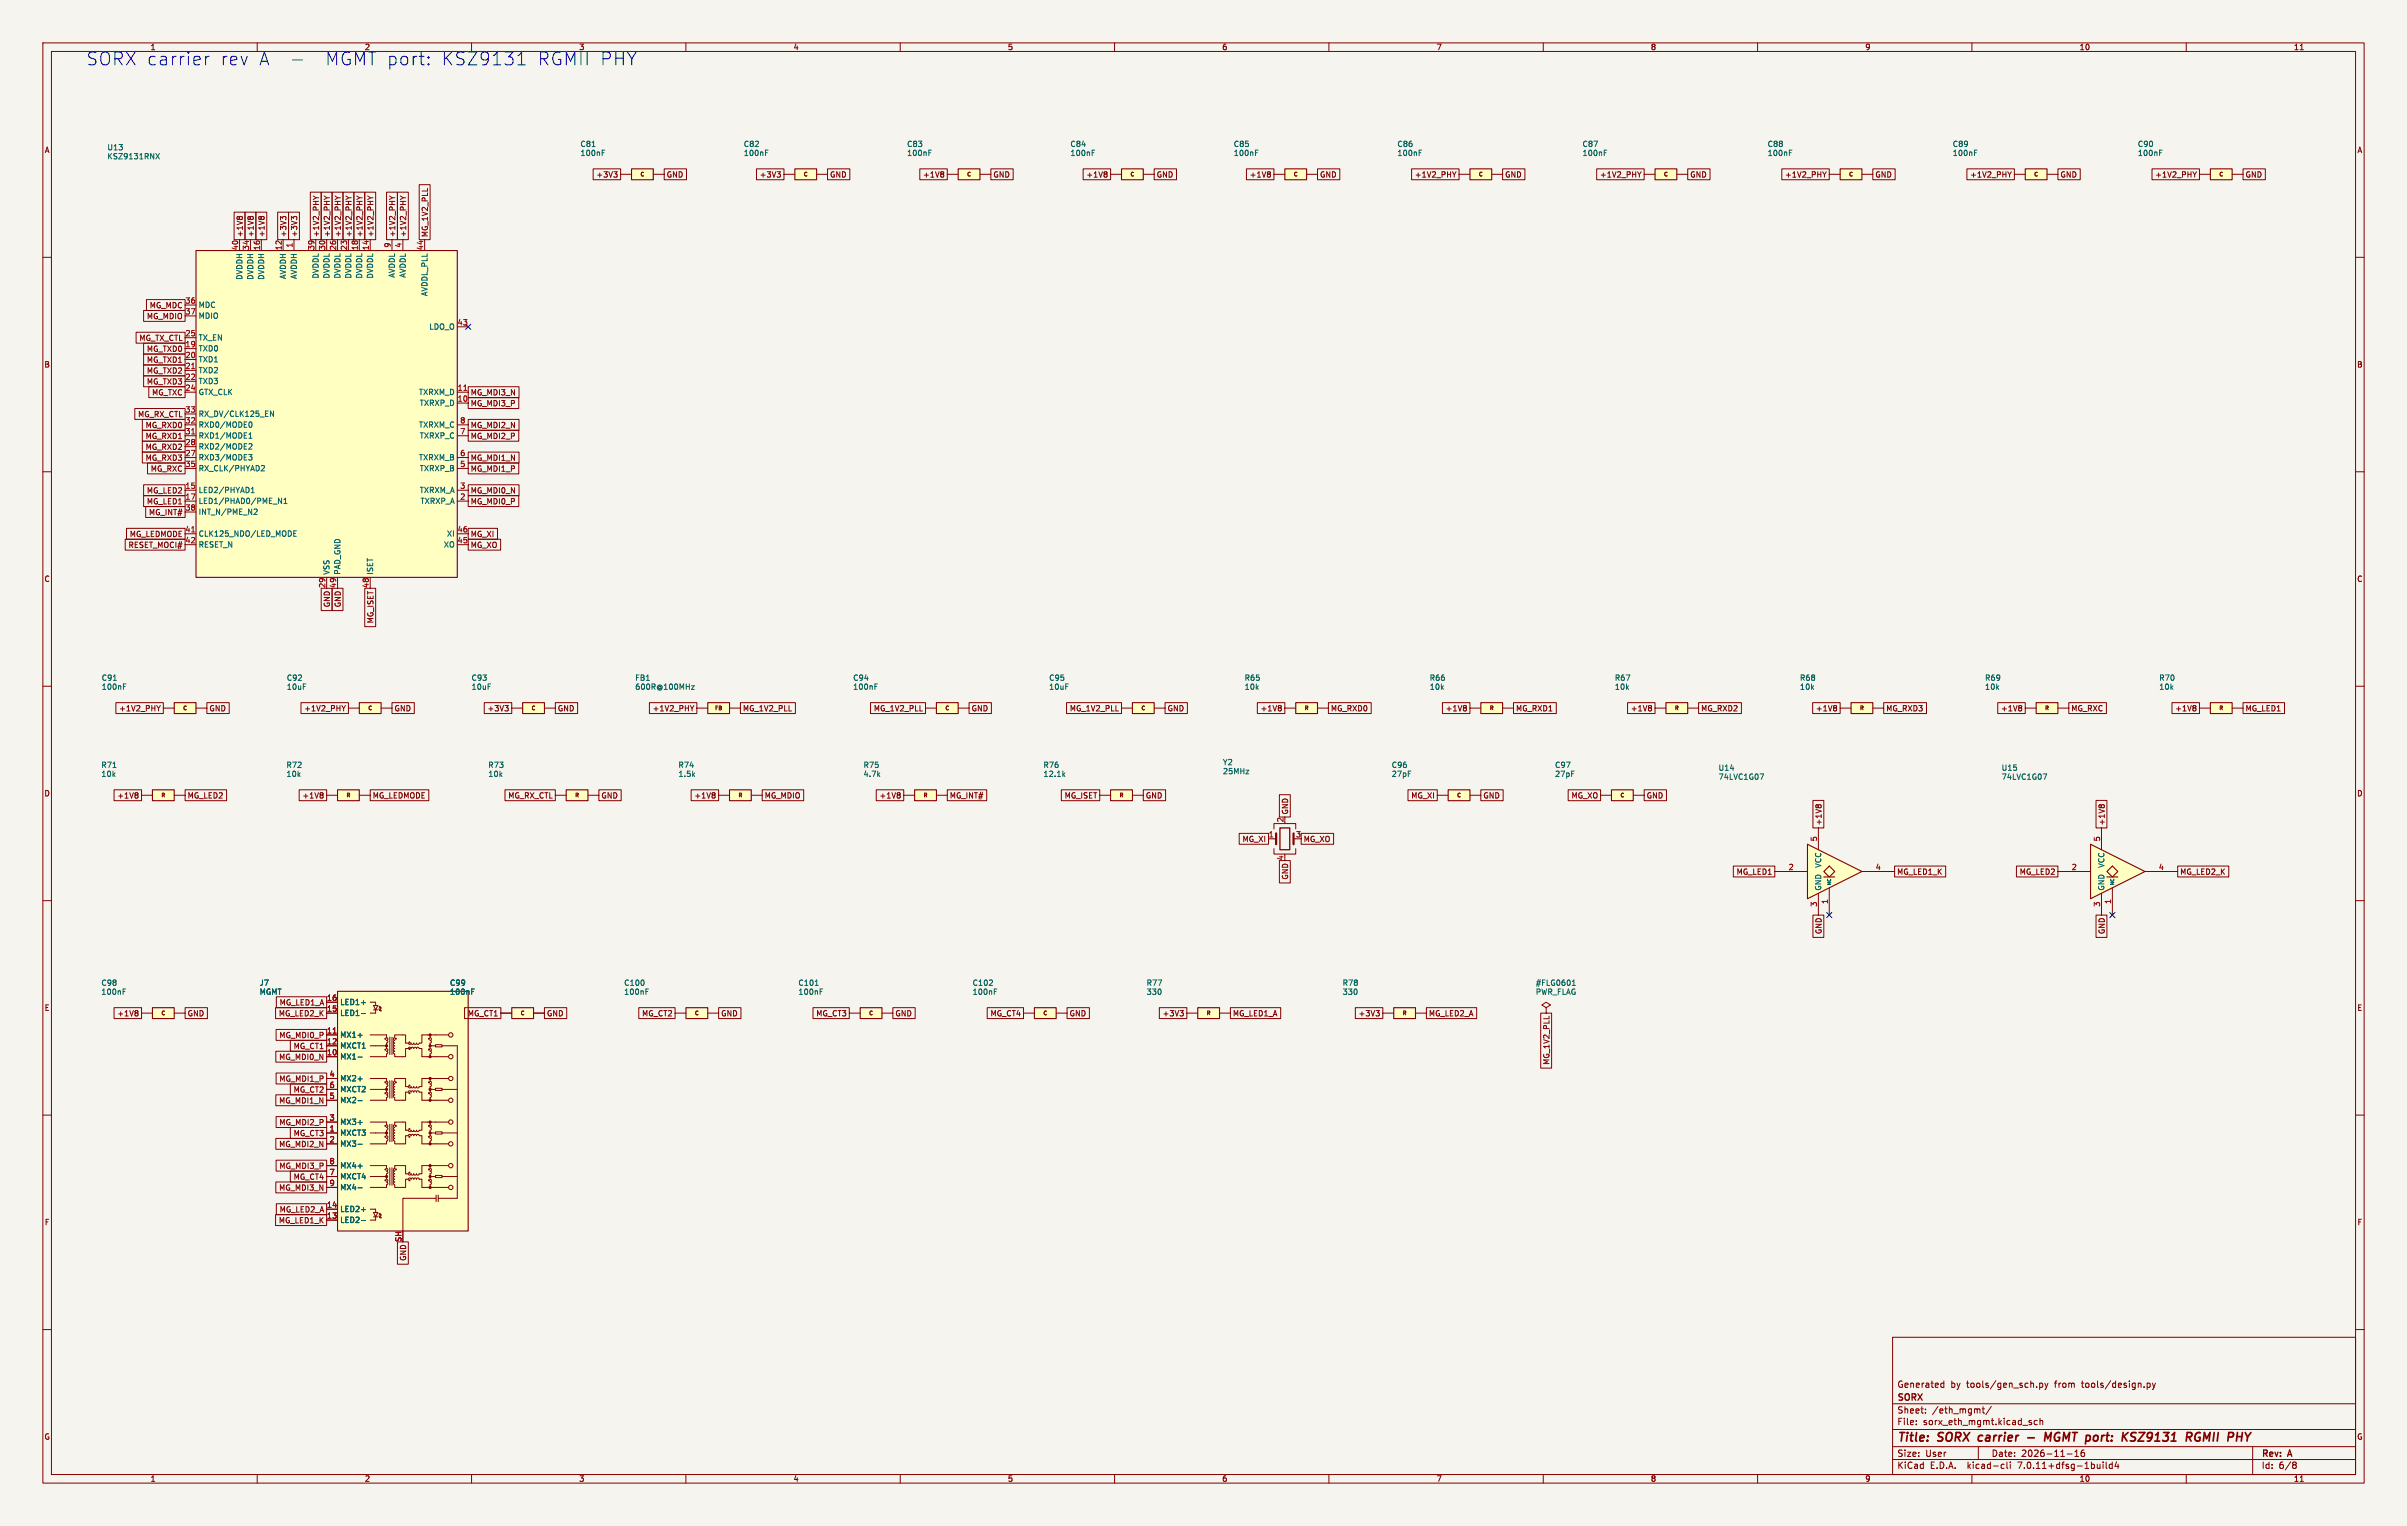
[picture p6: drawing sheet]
<svg xmlns="http://www.w3.org/2000/svg" width="561mm" height="356mm" viewBox="0 0 561 356" stroke-linecap="round" stroke-linejoin="round" font-family="sans-serif">
<defs><g id="words">
<g font-size="4.2" fill="#0000c2">
<text x="20" y="15.5">SORX carrier</text>
<text x="51" y="15.5">rev</text>
<text x="59.9" y="15.5">A</text>
<text x="74.7" y="15.5">MGMT port:</text>
<text x="101.6" y="15.5">KSZ9131</text>
<text x="123.9" y="15.5">RGMII PHY</text>
</g>
<g font-size="2.8" fill="#840000">
<text x="442.5" y="336.7">Title:</text>
<text x="452.2" y="336.7">SORX</text>
<text x="462.4" y="336.7">carrier</text>
<text x="479.4" y="336.7">MGMT port:</text>
<text x="499.1" y="336.7">KSZ9131</text>
<text x="514.9" y="336.7">RGMII</text>
</g>
<g font-size="2.1" fill="#840000">
<text x="442.5" y="323.8">Generated</text>
<text x="455" y="323.8">by</text>
<text x="458.8" y="323.8">tools/gen_sch.py</text>
<text x="479.5" y="323.8">from</text>
<text x="485.9" y="323.8">tools/design.py</text>
<text x="442.5" y="329.8">Sheet:</text>
<text x="442.5" y="327">SORX</text>
<text x="450.7" y="329.8">/eth_mgmt/</text>
<text x="442.5" y="332.5">File:</text>
<text x="448.6" y="332.5">sorx_eth_mgmt.kicad_sch</text>
<text x="442.5" y="339.9">Size:</text>
<text x="449.2" y="339.9">User</text>
<text x="464.5" y="339.9">Date:</text>
<text x="471.5" y="339.9">2026-11-16</text>
<text x="527.5" y="340.1">Rev:</text>
<text x="533.9" y="340.1">A</text>
<text x="442.5" y="342.7">KiCad</text>
<text x="450.2" y="342.7">E.D.A.</text>
<text x="459.1" y="342.7">kicad-cli</text>
<text x="471" y="342.7">7.0.11+dfsg-1build4</text>
<text x="527.5" y="342.7">Id:</text>
<text x="531.6" y="342.7">6/8</text>
</g>
<g font-size="1.8" fill="#840000">
<text x="35" y="11.9">1</text>
<text x="85" y="11.9">2</text>
<text x="135" y="11.9">3</text>
<text x="185" y="11.9">4</text>
<text x="235" y="11.9">5</text>
<text x="285" y="11.9">6</text>
<text x="335" y="11.9">7</text>
<text x="385" y="11.9">8</text>
<text x="435" y="11.9">9</text>
<text x="485" y="11.9">10</text>
<text x="535" y="11.9">11</text>
<text x="10.3" y="35.9">A</text>
<text x="549.8" y="35.9">A</text>
<text x="139" y="41.6">+3V3</text>
<text x="155.4" y="41.6">GND</text>
<text x="177.1" y="41.6">+3V3</text>
<text x="193.5" y="41.6">GND</text>
<text x="215.2" y="41.6">+1V8</text>
<text x="231.6" y="41.6">GND</text>
<text x="253.3" y="41.6">+1V8</text>
<text x="269.7" y="41.6">GND</text>
<text x="291.4" y="41.6">+1V8</text>
<text x="307.8" y="41.6">GND</text>
<text x="329.9" y="41.6">+1V2_PHY</text>
<text x="351" y="41.6">GND</text>
<text x="373.1" y="41.6">+1V2_PHY</text>
<text x="394.2" y="41.6">GND</text>
<text x="416.3" y="41.6">+1V2_PHY</text>
<text x="437.4" y="41.6">GND</text>
<text x="459.5" y="41.6">+1V2_PHY</text>
<text x="480.5" y="41.6">GND</text>
<text x="502.7" y="41.6">+1V2_PHY</text>
<text x="523.7" y="41.6">GND</text>
<text x="56.8" y="55.4" transform="rotate(-90 56.8 55.4)">+1V8</text>
<text x="59.4" y="55.4" transform="rotate(-90 59.4 55.4)">+1V8</text>
<text x="61.9" y="55.4" transform="rotate(-90 61.9 55.4)">+1V8</text>
<text x="67" y="55.4" transform="rotate(-90 67 55.4)">+3V3</text>
<text x="69.5" y="55.4" transform="rotate(-90 69.5 55.4)">+3V3</text>
<text x="74.6" y="55.4" transform="rotate(-90 74.6 55.4)">+1V2_PHY</text>
<text x="77.2" y="55.4" transform="rotate(-90 77.2 55.4)">+1V2_PHY</text>
<text x="79.7" y="55.4" transform="rotate(-90 79.7 55.4)">+1V2_PHY</text>
<text x="82.2" y="55.4" transform="rotate(-90 82.2 55.4)">+1V2_PHY</text>
<text x="84.8" y="55.4" transform="rotate(-90 84.8 55.4)">+1V2_PHY</text>
<text x="87.3" y="55.4" transform="rotate(-90 87.3 55.4)">+1V2_PHY</text>
<text x="92.4" y="55.4" transform="rotate(-90 92.4 55.4)">+1V2_PHY</text>
<text x="94.9" y="55.4" transform="rotate(-90 94.9 55.4)">+1V2_PHY</text>
<text x="100" y="55.4" transform="rotate(-90 100 55.4)">MG_1V2_PLL</text>
<text x="34.2" y="74.6">MG_MDIO</text>
<text x="34.8" y="72.1">MG_MDC</text>
<text x="32.4" y="79.7">MG_TX_CTL</text>
<text x="34.2" y="82.2">MG_TXD0</text>
<text x="10.3" y="85.9">B</text>
<text x="34.2" y="84.8">MG_TXD1</text>
<text x="34.2" y="87.3">MG_TXD2</text>
<text x="34.2" y="89.9">MG_TXD3</text>
<text x="549.7" y="85.9">B</text>
<text x="35.4" y="92.4">MG_TXC</text>
<text x="109.7" y="94.9">MG_MDI3_P</text>
<text x="109.7" y="92.4">MG_MDI3_N</text>
<text x="32.1" y="97.5">MG_RX_CTL</text>
<text x="33.9" y="100">MG_RXD0</text>
<text x="109.7" y="100">MG_MDI2_N</text>
<text x="33.9" y="107.6">MG_RXD3</text>
<text x="33.9" y="105.1">MG_RXD2</text>
<text x="33.9" y="102.6">MG_RXD1</text>
<text x="109.7" y="107.6">MG_MDI1_N</text>
<text x="109.7" y="102.6">MG_MDI2_P</text>
<text x="35.1" y="110.2">MG_RXC</text>
<text x="109.7" y="110.2">MG_MDI1_P</text>
<text x="34.2" y="117.8">MG_LED1</text>
<text x="34.2" y="115.3">MG_LED2</text>
<text x="109.7" y="117.8">MG_MDI0_P</text>
<text x="109.7" y="115.3">MG_MDI0_N</text>
<text x="30.2" y="125.4">MG_LEDMODE</text>
<text x="34.6" y="120.3">MG_INT#</text>
<text x="109.7" y="125.4">MG_XI</text>
<text x="29.9" y="128">RESET_MOCI#</text>
<text x="109.7" y="128">MG_XO</text>
<text x="10.3" y="135.9">C</text>
<text x="549.7" y="135.9">C</text>
<text x="77.2" y="141.7" transform="rotate(-90 77.2 141.7)">GND</text>
<text x="79.7" y="141.7" transform="rotate(-90 79.7 141.7)">GND</text>
<text x="87.3" y="145.5" transform="rotate(-90 87.3 145.5)">MG_ISET</text>
<text x="27.7" y="166.1">+1V2_PHY</text>
<text x="48.7" y="166.1">GND</text>
<text x="70.9" y="166.1">+1V2_PHY</text>
<text x="91.9" y="166.1">GND</text>
<text x="113.6" y="166.1">+3V3</text>
<text x="130" y="166.1">GND</text>
<text x="152.1" y="166.1">+1V2_PHY</text>
<text x="173.2" y="166.1">MG_1V2_PLL</text>
<text x="203.7" y="166.1">MG_1V2_PLL</text>
<text x="226.5" y="166.1">GND</text>
<text x="249.5" y="166.1">MG_1V2_PLL</text>
<text x="272.3" y="166.1">GND</text>
<text x="294" y="166.1">+1V8</text>
<text x="310.4" y="166.1">MG_RXD0</text>
<text x="337.1" y="166.1">+1V8</text>
<text x="353.5" y="166.1">MG_RXD1</text>
<text x="380.3" y="166.1">+1V8</text>
<text x="396.7" y="166.1">MG_RXD2</text>
<text x="423.5" y="166.1">+1V8</text>
<text x="439.9" y="166.1">MG_RXD3</text>
<text x="466.7" y="166.1">+1V8</text>
<text x="483.1" y="166.1">MG_RXC</text>
<text x="507.3" y="166.1">+1V8</text>
<text x="523.7" y="166.1">MG_LED1</text>
<text x="10.3" y="185.9">D</text>
<text x="549.7" y="185.9">D</text>
<text x="27.3" y="186.4">+1V8</text>
<text x="43.7" y="186.4">MG_LED2</text>
<text x="70.4" y="186.4">+1V8</text>
<text x="86.8" y="186.4">MG_LEDMODE</text>
<text x="118.5" y="186.4">MG_RX_CTL</text>
<text x="140.2" y="186.4">GND</text>
<text x="161.9" y="186.4">+1V8</text>
<text x="178.3" y="186.4">MG_MDIO</text>
<text x="205.1" y="186.4">+1V8</text>
<text x="221.5" y="186.4">MG_INT#</text>
<text x="248.2" y="186.4">MG_ISET</text>
<text x="267.2" y="186.4">GND</text>
<text x="300.7" y="190" transform="rotate(-90 300.7 190)">GND</text>
<text x="329.1" y="186.4">MG_XI</text>
<text x="345.9" y="186.4">GND</text>
<text x="366.5" y="186.4">MG_XO</text>
<text x="384" y="186.4">GND</text>
<text x="289.7" y="196.5">MG_XI</text>
<text x="304" y="196.5">MG_XO</text>
<text x="425.1" y="192.6" transform="rotate(-90 425.1 192.6)">+1V8</text>
<text x="491.2" y="192.6" transform="rotate(-90 491.2 192.6)">+1V8</text>
<text x="300.7" y="205.2" transform="rotate(-90 300.7 205.2)">GND</text>
<text x="405" y="204.2">MG_LED1</text>
<text x="442.4" y="204.2">MG_LED1_K</text>
<text x="471" y="204.2">MG_LED2</text>
<text x="508.5" y="204.2">MG_LED2_K</text>
<text x="425.1" y="217.9" transform="rotate(-90 425.1 217.9)">GND</text>
<text x="491.2" y="217.9" transform="rotate(-90 491.2 217.9)">GND</text>
<text x="10.3" y="235.9">E</text>
<text x="27.3" y="237.2">+1V8</text>
<text x="43.7" y="237.2">GND</text>
<text x="64.9" y="237.2">MG_LED2_K</text>
<text x="65.1" y="234.6">MG_LED1_A</text>
<text x="109" y="237.2">MG_CT1</text>
<text x="127.5" y="237.2">GND</text>
<text x="149.7" y="237.2">MG_CT2</text>
<text x="168.1" y="237.2">GND</text>
<text x="190.3" y="237.2">MG_CT3</text>
<text x="208.8" y="237.2">GND</text>
<text x="230.9" y="237.2">MG_CT4</text>
<text x="249.4" y="237.2">GND</text>
<text x="271.1" y="237.2">+3V3</text>
<text x="287.5" y="237.2">MG_LED1_A</text>
<text x="316.8" y="237.2">+3V3</text>
<text x="333.2" y="237.2">MG_LED2_A</text>
<text x="549.8" y="235.9">E</text>
<text x="65.1" y="242.3">MG_MDI0_P</text>
<text x="68.4" y="244.8">MG_CT1</text>
<text x="65" y="247.3">MG_MDI0_N</text>
<text x="361.6" y="248.4" transform="rotate(-90 361.6 248.4)">MG_1V2_PLL</text>
<text x="65" y="257.5">MG_MDI1_N</text>
<text x="65.1" y="252.4">MG_MDI1_P</text>
<text x="68.4" y="255">MG_CT2</text>
<text x="65.1" y="262.6">MG_MDI2_P</text>
<text x="65" y="267.7">MG_MDI2_N</text>
<text x="68.4" y="265.1">MG_CT3</text>
<text x="65.1" y="272.7">MG_MDI3_P</text>
<text x="68.4" y="275.3">MG_CT4</text>
<text x="65" y="277.8">MG_MDI3_N</text>
<text x="10.3" y="285.9">F</text>
<text x="64.9" y="285.4">MG_LED1_K</text>
<text x="65.1" y="282.9">MG_LED2_A</text>
<text x="549.8" y="285.9">F</text>
<text x="94.9" y="294.1" transform="rotate(-90 94.9 294.1)">GND</text>
<text x="10.3" y="335.9">G</text>
<text x="549.7" y="335.9">G</text>
<text x="35" y="345.7">1</text>
<text x="85" y="345.7">2</text>
<text x="135" y="345.7">3</text>
<text x="185" y="345.7">4</text>
<text x="235" y="345.7">5</text>
<text x="285" y="345.7">6</text>
<text x="335" y="345.7">7</text>
<text x="385" y="345.7">8</text>
<text x="435" y="345.7">9</text>
<text x="485" y="345.7">10</text>
<text x="535" y="345.7">11</text>
</g>
<g font-size="1.8" fill="#006464">
<text x="24.9" y="35.2">U13</text>
<text x="135.3" y="34.5">C81</text>
<text x="173.4" y="34.5">C82</text>
<text x="211.5" y="34.5">C83</text>
<text x="249.6" y="34.5">C84</text>
<text x="287.7" y="34.5">C85</text>
<text x="325.9" y="34.5">C86</text>
<text x="369" y="34.5">C87</text>
<text x="412.2" y="34.5">C88</text>
<text x="455.4" y="34.5">C89</text>
<text x="498.6" y="34.5">C90</text>
<text x="24.9" y="37.3">KSZ9131RNX</text>
<text x="135.3" y="36.6">100nF</text>
<text x="173.4" y="36.6">100nF</text>
<text x="211.5" y="36.6">100nF</text>
<text x="249.6" y="36.6">100nF</text>
<text x="287.7" y="36.6">100nF</text>
<text x="325.9" y="36.6">100nF</text>
<text x="369" y="36.6">100nF</text>
<text x="412.2" y="36.6">100nF</text>
<text x="455.4" y="36.6">100nF</text>
<text x="498.6" y="36.6">100nF</text>
<text x="56.7" y="65.4" transform="rotate(-90 56.7 65.4)">DVDDH</text>
<text x="59.3" y="65.4" transform="rotate(-90 59.3 65.4)">DVDDH</text>
<text x="61.8" y="65.4" transform="rotate(-90 61.8 65.4)">DVDDH</text>
<text x="66.9" y="65.2" transform="rotate(-90 66.9 65.2)">AVDDH</text>
<text x="69.4" y="65.2" transform="rotate(-90 69.4 65.2)">AVDDH</text>
<text x="74.5" y="65.1" transform="rotate(-90 74.5 65.1)">DVDDL</text>
<text x="77.1" y="65.1" transform="rotate(-90 77.1 65.1)">DVDDL</text>
<text x="79.6" y="65.1" transform="rotate(-90 79.6 65.1)">DVDDL</text>
<text x="82.1" y="65.1" transform="rotate(-90 82.1 65.1)">DVDDL</text>
<text x="84.7" y="65.1" transform="rotate(-90 84.7 65.1)">DVDDL</text>
<text x="87.2" y="65.1" transform="rotate(-90 87.2 65.1)">DVDDL</text>
<text x="92.3" y="64.9" transform="rotate(-90 92.3 64.9)">AVDDL</text>
<text x="94.8" y="64.9" transform="rotate(-90 94.8 64.9)">AVDDL</text>
<text x="46.2" y="72">MDC</text>
<text x="99.9" y="69.2" transform="rotate(-90 99.9 69.2)">AVDDL_PLL</text>
<text x="46.2" y="74.5">MDIO</text>
<text x="100" y="77.1">LDO_O</text>
<text x="46.2" y="82.1">TXD0</text>
<text x="46.2" y="79.6">TX_EN</text>
<text x="46.2" y="84.7">TXD1</text>
<text x="46.2" y="87.2">TXD2</text>
<text x="46.2" y="89.8">TXD3</text>
<text x="46.2" y="92.3">GTX_CLK</text>
<text x="97.6" y="92.3">TXRXM_D</text>
<text x="97.8" y="94.8">TXRXP_D</text>
<text x="46.2" y="99.9">RXD0/MODE0</text>
<text x="46.2" y="97.4">RX_DV/CLK125_EN</text>
<text x="97.6" y="99.9">TXRXM_C</text>
<text x="46.2" y="107.5">RXD3/MODE3</text>
<text x="46.2" y="105">RXD2/MODE2</text>
<text x="46.2" y="102.5">RXD1/MODE1</text>
<text x="97.6" y="107.5">TXRXM_B</text>
<text x="97.8" y="102.5">TXRXP_C</text>
<text x="46.2" y="110.1">RX_CLK/PHYAD2</text>
<text x="97.8" y="110.1">TXRXP_B</text>
<text x="46.2" y="115.2">LED2/PHYAD1</text>
<text x="46.2" y="117.7">LED1/PHAD0/PME_N1</text>
<text x="97.8" y="115.2">TXRXM_A</text>
<text x="98" y="117.7">TXRXP_A</text>
<text x="46.2" y="120.2">INT_N/PME_N2</text>
<text x="46.2" y="125.3">CLK125_NDO/LED_MODE</text>
<text x="104.2" y="125.3">XI</text>
<text x="46.2" y="127.9">RESET_N</text>
<text x="103.4" y="127.9">XO</text>
<text x="77.1" y="134.1" transform="rotate(-90 77.1 134.1)">VSS</text>
<text x="79.6" y="134.1" transform="rotate(-90 79.6 134.1)">PAD_GND</text>
<text x="87.2" y="134.1" transform="rotate(-90 87.2 134.1)">ISET</text>
<text x="23.6" y="161">100nF</text>
<text x="23.6" y="158.9">C91</text>
<text x="66.8" y="158.9">C92</text>
<text x="66.8" y="161">10uF</text>
<text x="109.9" y="158.9">C93</text>
<text x="109.9" y="161">10uF</text>
<text x="148.1" y="158.9">FB1</text>
<text x="148.1" y="161">600R@100MHz</text>
<text x="198.9" y="161">100nF</text>
<text x="198.9" y="158.9">C94</text>
<text x="244.6" y="158.9">C95</text>
<text x="244.6" y="161">10uF</text>
<text x="290.2" y="158.9">R65</text>
<text x="290.2" y="161">10k</text>
<text x="333.4" y="158.9">R66</text>
<text x="333.4" y="161">10k</text>
<text x="376.6" y="158.9">R67</text>
<text x="376.6" y="161">10k</text>
<text x="419.8" y="158.9">R68</text>
<text x="419.8" y="161">10k</text>
<text x="463" y="158.9">R69</text>
<text x="463" y="161">10k</text>
<text x="503.6" y="158.9">R70</text>
<text x="503.6" y="161">10k</text>
<text x="23.5" y="179.2">R71</text>
<text x="66.7" y="179.2">R72</text>
<text x="113.8" y="179.2">R73</text>
<text x="158.1" y="179.2">R74</text>
<text x="201.3" y="179.2">R75</text>
<text x="243.3" y="179.2">R76</text>
<text x="285.2" y="178.6">Y2</text>
<text x="324.5" y="179.2">C96</text>
<text x="362.6" y="179.2">C97</text>
<text x="400.8" y="179.9">U14</text>
<text x="466.8" y="179.9">U15</text>
<text x="23.5" y="181.3">10k</text>
<text x="66.7" y="181.3">10k</text>
<text x="113.8" y="181.3">10k</text>
<text x="158.1" y="181.3">1.5k</text>
<text x="201.3" y="181.3">4.7k</text>
<text x="243.3" y="181.3">12.1k</text>
<text x="285.2" y="180.7">25MHz</text>
<text x="324.5" y="181.3">27pF</text>
<text x="362.6" y="181.3">27pF</text>
<text x="400.8" y="182">74LVC1G07</text>
<text x="466.8" y="182">74LVC1G07</text>
<text x="425" y="202.5" transform="rotate(-90 425 202.5)">VCC</text>
<text x="491.1" y="202.5" transform="rotate(-90 491.1 202.5)">VCC</text>
<text x="425" y="207.8" transform="rotate(-90 425 207.8)">GND</text>
<text x="491.1" y="207.8" transform="rotate(-90 491.1 207.8)">GND</text>
<text x="23.5" y="232.1">100nF</text>
<text x="23.5" y="230">C98</text>
<text x="60.5" y="230">J7</text>
<text x="60.5" y="232.1">MGMT</text>
<text x="104.8" y="232.1">100nF</text>
<text x="104.8" y="230">C99</text>
<text x="145.5" y="230">C100</text>
<text x="145.5" y="232.1">100nF</text>
<text x="186.1" y="230">C101</text>
<text x="186.1" y="232.1">100nF</text>
<text x="226.8" y="230">C102</text>
<text x="226.8" y="232.1">100nF</text>
<text x="267.4" y="230">R77</text>
<text x="267.4" y="232.1">330</text>
<text x="313.1" y="230">R78</text>
<text x="313.1" y="232.1">330</text>
<text x="358.2" y="230">#FLG0601</text>
<text x="358.2" y="232.1">PWR_FLAG</text>
<text x="79.2" y="237.1">LED1-</text>
<text x="79.2" y="234.5">LED1+</text>
<text x="79.2" y="242.2">MX1+</text>
<text x="79.2" y="244.7">MXCT1</text>
<text x="79.2" y="247.2">MX1-</text>
<text x="79.2" y="252.3">MX2+</text>
<text x="79.2" y="257.4">MX2-</text>
<text x="79.2" y="254.9">MXCT2</text>
<text x="79.2" y="262.5">MX3+</text>
<text x="79.2" y="265">MXCT3</text>
<text x="79.2" y="267.6">MX3-</text>
<text x="79.2" y="275.2">MXCT4</text>
<text x="79.2" y="272.6">MX4+</text>
<text x="79.2" y="277.7">MX4-</text>
<text x="79.2" y="285.3">LED2-</text>
<text x="79.2" y="282.8">LED2+</text>
</g>
<g font-size="1.8" fill="#a90000">
<text x="55.6" y="58.5" transform="rotate(-90 55.6 58.5)">40</text>
<text x="58.2" y="58.5" transform="rotate(-90 58.2 58.5)">34</text>
<text x="60.7" y="58.5" transform="rotate(-90 60.7 58.5)">16</text>
<text x="65.8" y="58.5" transform="rotate(-90 65.8 58.5)">12</text>
<text x="68.3" y="57.9" transform="rotate(-90 68.3 57.9)">1</text>
<text x="73.4" y="58.5" transform="rotate(-90 73.4 58.5)">39</text>
<text x="75.9" y="58.5" transform="rotate(-90 75.9 58.5)">30</text>
<text x="78.5" y="58.5" transform="rotate(-90 78.5 58.5)">26</text>
<text x="81" y="58.5" transform="rotate(-90 81 58.5)">23</text>
<text x="83.6" y="58.5" transform="rotate(-90 83.6 58.5)">18</text>
<text x="86.1" y="58.5" transform="rotate(-90 86.1 58.5)">14</text>
<text x="91.2" y="57.9" transform="rotate(-90 91.2 57.9)">9</text>
<text x="93.7" y="57.9" transform="rotate(-90 93.7 57.9)">4</text>
<text x="98.8" y="58.5" transform="rotate(-90 98.8 58.5)">44</text>
<text x="43.1" y="70.9">36</text>
<text x="43.1" y="73.4">37</text>
<text x="106.6" y="75.9">43</text>
<text x="43.1" y="81">19</text>
<text x="43.1" y="83.6">20</text>
<text x="43.1" y="78.5">25</text>
<text x="43.1" y="86.1">21</text>
<text x="43.1" y="88.6">22</text>
<text x="43.1" y="91.2">24</text>
<text x="106.6" y="93.7">10</text>
<text x="106.6" y="91.2">11</text>
<text x="43.1" y="101.3">31</text>
<text x="43.1" y="98.8">32</text>
<text x="43.1" y="96.3">33</text>
<text x="107.2" y="101.3">7</text>
<text x="107.2" y="98.8">8</text>
<text x="43.1" y="106.4">27</text>
<text x="43.1" y="103.9">28</text>
<text x="107.2" y="106.4">6</text>
<text x="43.1" y="109">35</text>
<text x="107.2" y="109">5</text>
<text x="43.1" y="114">15</text>
<text x="43.1" y="116.6">17</text>
<text x="43.1" y="119.1">38</text>
<text x="107.2" y="116.6">2</text>
<text x="107.2" y="114">3</text>
<text x="43.1" y="124.2">41</text>
<text x="106.6" y="124.2">46</text>
<text x="43.1" y="126.7">42</text>
<text x="106.6" y="126.7">45</text>
<text x="75.9" y="137.2" transform="rotate(-90 75.9 137.2)">29</text>
<text x="78.5" y="137.2" transform="rotate(-90 78.5 137.2)">49</text>
<text x="86.1" y="137.2" transform="rotate(-90 86.1 137.2)">48</text>
<text x="299.5" y="191.8" transform="rotate(-90 299.5 191.8)">2</text>
<text x="295.8" y="195.3">1</text>
<text x="302.2" y="195.3">3</text>
<text x="423.9" y="196.3" transform="rotate(-90 423.9 196.3)">5</text>
<text x="490" y="196.3" transform="rotate(-90 490 196.3)">5</text>
<text x="299.5" y="200.7" transform="rotate(-90 299.5 200.7)">4</text>
<text x="417.1" y="202.9">2</text>
<text x="437.4" y="202.9">4</text>
<text x="483.2" y="202.9">2</text>
<text x="503.5" y="202.9">4</text>
<text x="423.9" y="211.5" transform="rotate(-90 423.9 211.5)">3</text>
<text x="426.5" y="210.9" transform="rotate(-90 426.5 210.9)">1</text>
<text x="490" y="211.5" transform="rotate(-90 490 211.5)">3</text>
<text x="492.5" y="210.9" transform="rotate(-90 492.5 210.9)">1</text>
<text x="76.2" y="233.4">16</text>
<text x="76.2" y="236">15</text>
<text x="76.2" y="241">11</text>
<text x="76.2" y="243.6">12</text>
<text x="76.2" y="246.1">10</text>
<text x="76.8" y="251.2">4</text>
<text x="76.8" y="256.3">5</text>
<text x="76.8" y="253.7">6</text>
<text x="76.8" y="263.9">1</text>
<text x="76.8" y="261.4">3</text>
<text x="76.8" y="266.4">2</text>
<text x="76.8" y="274.1">7</text>
<text x="76.8" y="271.5">8</text>
<text x="76.2" y="281.7">14</text>
<text x="76.8" y="276.6">9</text>
<text x="76.2" y="284.2">13</text>
<text x="93.7" y="289.7" transform="rotate(-90 93.7 289.7)">SH</text>
</g>
<g font-size="1.3" fill="#840000">
<text x="149.3" y="41.3">C</text>
<text x="187.4" y="41.3">C</text>
<text x="225.5" y="41.3">C</text>
<text x="263.6" y="41.3">C</text>
<text x="301.7" y="41.3">C</text>
<text x="344.9" y="41.3">C</text>
<text x="388.1" y="41.3">C</text>
<text x="431.3" y="41.3">C</text>
<text x="474.5" y="41.3">C</text>
<text x="517.6" y="41.3">C</text>
<text x="42.7" y="165.7">C</text>
<text x="85.8" y="165.7">C</text>
<text x="123.9" y="165.7">C</text>
<text x="166.7" y="165.7">FB</text>
<text x="220.5" y="165.7">C</text>
<text x="266.2" y="165.7">C</text>
<text x="304.3" y="165.7">R</text>
<text x="347.5" y="165.7">R</text>
<text x="390.6" y="165.7">R</text>
<text x="433.8" y="165.7">R</text>
<text x="477" y="165.7">R</text>
<text x="517.6" y="165.7">R</text>
<text x="37.6" y="186">R</text>
<text x="80.8" y="186">R</text>
<text x="134.1" y="186">R</text>
<text x="172.2" y="186">R</text>
<text x="215.4" y="186">R</text>
<text x="261.1" y="186">R</text>
<text x="339.8" y="186">C</text>
<text x="377.9" y="186">C</text>
<text x="37.6" y="236.8">C</text>
<text x="121.4" y="236.8">C</text>
<text x="162" y="236.8">C</text>
<text x="202.7" y="236.8">C</text>
<text x="243.3" y="236.8">C</text>
<text x="281.4" y="236.8">R</text>
<text x="327.1" y="236.8">R</text>
</g>
<g font-size="1.1" fill="#006464">
<text x="427.3" y="206.5" transform="rotate(-90 427.3 206.5)">NC</text>
<text x="493.4" y="206.5" transform="rotate(-90 493.4 206.5)">NC</text>
</g>
</g></defs>
<path d="M0 0h561.5v355.8h-561.5z" fill="#f5f4ef" stroke="#f5f4ef" stroke-width=".23"/>
<g fill="none" stroke="#840000" stroke-width=".23">
<path d="M10 10h541.5v335.8h-541.5zM12 12h537.5v331.8h-537.5zM60 10v2M110 10v2M160 10v2M210 10v2M260 10v2M310 10v2M360 10v2M410 10v2M460 10v2M510 10v2"/>
<path d="M536.6 11.6h.7M55.9 55.9v2.5M58.4 55.9v2.5M61 55.9v2.5M66 55.9v2.5M68.6 55.9v2.5M73.7 55.9v2.5M76.2 55.9v2.5M78.7 55.9v2.5M81.3 55.9v2.5M83.8 55.9v2.5M86.4 55.9v2.5"/>
<path d="M91.4 55.9v2.5M94 55.9v2.5M99.1 55.9v2.5M182.9 40.6h2.5M190.5 40.6h2.5M221 40.6h2.5M228.6 40.6h2.5M513.1 40.6h2.5M520.7 40.6h2.5M10 60h2M43.2 78.7h2.5M43.2 71.1h2.5"/>
<path d="M43.2 73.7h2.5M106.7 76.2h2.5M549.5 60h2M43.2 91.4h2.5M43.2 81.3h2.5M43.2 83.8h2.5M43.2 86.4h2.5M43.2 88.9h2.5M43.2 99.1h2.5M43.2 96.5h2.5M106.7 94h2.5M106.7 91.4h2.5"/>
<path d="M106.7 99.1h2.5M10 110h2M43.2 114.3h2.5M43.2 116.8h2.5M43.2 106.7h2.5M43.2 104.1h2.5M43.2 101.6h2.5M43.2 109.2h2.5M43.2 119.4h2.5M106.7 114.3h2.5M106.7 116.8h2.5M106.7 106.7h2.5"/>
<path d="M106.7 101.6h2.5M106.7 109.2h2.5M549.5 110h2M43.2 124.5h2.5M43.2 127h2.5M76.2 134.6v2.6M78.7 134.6v2.6M86.4 134.6v2.6M106.7 124.5h2.5M106.7 127h2.5M10 160h2M261.6 165.1h2.6"/>
<path d="M269.2 165.1h2.6M299.7 165.1h2.6M307.3 165.1h2.6M342.9 165.1h2.5M350.5 165.1h2.6M549.5 160h2M33 185.4h2.6M40.6 185.4h2.6M256.5 185.4h2.6M264.2 185.4h2.5M295.9 195.6h1.8M297.2 197.9v1.2h5.1v-1.2"/>
<path d="M297.2 193.3v-1.3h5.1v1.3M299.7 199.1v.3M335.3 185.4h2.5M342.9 185.4h2.5M10 210h2M549.5 210h2M33 236.2h2.6M40.6 236.2h2.6M76.2 236.2h2.5M76.2 233.7h2.5M86.4 233.7h1.2v.7M87.1 234.4h1l-.5 1.1z"/>
<path d="M87.1 235.5h1M87.6 235.5v.7h-1.2M88.4 235.2l.5 .5-.4-.1M88.4 234.6l.5 .5-.4-.1M88.8 235.3l.1 .4M88.8 234.7l.1 .4M198.1 236.2h2.6M205.7 236.2h2.6M76.2 256.5h2.5M76.2 254h2.5M76.2 251.5h2.5M76.2 246.4h2.5"/>
<path d="M76.2 243.8h2.5M76.2 241.3h2.5M86.4 251.5h3.8v.6l.3 .3-.3 .3 .3 .3-.3 .4v1.2l.3 .3-.3 .4 .3 .3-.3 .3v.6h-3.8M86.4 241.3h3.8v.6l.3 .3-.3 .4 .3 .3-.3 .3v1.3l.3 .3-.3 .3 .3 .3-.3 .3v.7h-3.8M86.4 254h3.8M86.4 243.8h3.8M90.9 241.8v4.1M90.9 252v4M91.4 241.8v4.1M91.4 252v4M92.1 251.5h2.5v1.9h.6l.4 .3 .3-.3 .3 .3 .3-.3 .3 .3 .4-.3 .3 .3 .3-.3h.6v-1.9h1.9v.6l.3 .3-.3 .3 .3 .4-.3 .3v1.2l.3 .4-.3 .3 .3 .3-.3 .3v.6h-1.9v-1.9h-.6l-.3-.3-.3 .3-.3-.3-.4 .3-.3-.3-.3 .3-.3-.3-.4 .3h-.6v1.9h-2.5v-.6l-.3-.3 .3-.3-.3-.3 .3-.4-.3-.3 .3-.3-.3-.3 .3-.3-.3-.3 .3-.4-.3-.3 .3-.3zM92.1 241.3h2.5v1.9h.6l.4 .3 .3-.3 .3 .3 .3-.3 .3 .3 .4-.3 .3 .3 .3-.3h.6v-1.9h1.9v.6l.3 .4-.3 .3 .3 .3-.3 .3v1.3l.3 .3-.3 .3 .3 .3-.3 .3v.7h-1.9v-1.9h-.6l-.3-.3-.3 .3-.3-.3-.4 .3-.3-.3-.3 .3-.3-.3-.4 .3h-.6v1.9h-2.5v-.7l-.3-.3 .3-.3-.3-.3 .3-.3-.3-.3 .3-.4-.3-.3 .3-.3-.3-.3 .3-.3-.3-.3 .3-.4z"/>
<path d="M100.3 256.5h4.3M100.3 254h1.3M100.3 251.5h4.3M100.3 246.4h4.3M100.3 243.8h1.3M100.3 241.3h4.3M101.6 253.7h1.5v.6h-1.5zM101.6 243.6h1.5v.5h-1.5zM103.1 254h3.6M103.1 243.8h3.6v35.6h-4.5M10 260h2M76.2 276.9h2.5"/>
<path d="M76.2 274.3h2.5M76.2 271.8h2.5M76.2 266.7h2.5M76.2 264.2h2.5M76.2 261.6h2.5M86.4 271.8h3.8v.6l.3 .3-.3 .4 .3 .3-.3 .3v1.3l.3 .3-.3 .3 .3 .3-.3 .3v.7h-3.8M86.4 261.6h3.8v.7l.3 .3-.3 .3 .3 .3-.3 .3v1.3l.3 .3-.3 .3 .3 .3-.3 .4v.6h-3.8M86.4 274.3h3.8M86.4 264.2h3.8M90.9 262.1v4.1M90.9 272.3v4.1M91.4 262.1v4.1"/>
<path d="M91.4 272.3v4.1M92.1 271.8h2.5v1.9h.6l.4 .3 .3-.3 .3 .3 .3-.3 .3 .3 .4-.3 .3 .3 .3-.3h.6v-1.9h1.9v.6l.3 .3-.3 .4 .3 .3-.3 .3v1.3l.3 .3-.3 .3 .3 .3-.3 .3v.7h-1.9v-1.9h-.6l-.3-.3-.3 .3-.3-.3-.4 .3-.3-.3-.3 .3-.3-.3-.4 .3h-.6v1.9h-2.5v-.7l-.3-.3 .3-.3-.3-.3 .3-.3-.3-.3 .3-.4-.3-.3 .3-.3-.3-.3 .3-.3-.3-.4 .3-.3zM92.1 261.6h2.5v1.9h.6l.4 .3 .3-.3 .3 .3 .3-.3 .3 .3 .4-.3 .3 .3 .3-.3h.6v-1.9h1.9v.7l.3 .3-.3 .3 .3 .3-.3 .3v1.3l.3 .3-.3 .3 .3 .4-.3 .3v.6h-1.9v-1.9h-.6l-.3-.3-.3 .3-.3-.3-.4 .3-.3-.3-.3 .3-.3-.3-.4 .3h-.6v1.9h-2.5v-.6l-.3-.3 .3-.4-.3-.3 .3-.3-.3-.3 .3-.3-.3-.3 .3-.4-.3-.3 .3-.3-.3-.3 .3-.3zM100.3 276.9h4.3M100.3 274.3h1.3M100.3 271.8h4.3M100.3 266.7h4.3M100.3 264.2h1.3M100.3 261.6h4.3M101.6 274.1h1.5v.5h-1.5zM101.6 263.9h1.5v.5h-1.5zM101.7 279.4h-7.7v7.6"/>
<path d="M101.7 278.6v1.6M102.2 278.6v1.6M103.1 274.3h3.6M103.1 264.2h3.6M549.5 260h2M76.2 284.5h2.5M76.2 281.9h2.5M86.4 281.9h1.2v.8M87.1 282.7h1l-.5 1zM87.1 283.7h1M87.6 283.7v.8h-1.2M88.4 283.5l.5 .5-.4-.2"/>
<path d="M88.4 282.8l.5 .5-.4-.1M88.8 283.6l.1 .4M88.8 283l.1 .3M10 310h2M441.5 311.8h108v32h-108zM549.5 310h2M441.5 337.3h108M441.5 333.3h108M441.5 327.3h108M447 332v.2M447 331.3v.1M449.2 329.3v.2"/>
<path d="M449.2 328.6v.1M452.9 323.4h.5M452.9 322.6h.5M453.4 322v1.5M461.5 337.3v3M462.4 328.5h.6M462.6 328v1.3l.4 .2M464.5 327.9l-1.3 1.9M473.4 331.6l.5 .2v.2l-.2 .2-.4-.1M473.4 331.3h.5M475.2 331.3l-.4-.1-.3 .3 .2 .6h.5M475.8 322.6l.4-.1 .3 .3-.1 .6h-.6"/>
<path d="M475.8 322.5v1.5M475.9 331.3h.6v.9M475.9 330.7v1.5M477 322.5l.4 1M477.4 323.5l-.4 .5M477.7 322.5l-.3 1M482.2 339h1.2M484 339.6h.9M484 338.5l.4-.4v1.5M485.7 338.2l-.3 1.1 .3 .3 .5-.2 .1-.5-.1-.2h-.5l-.3 .2M500.9 322.6l.4-.1 .3 .3-.2 .6h-.5M500.9 322.5v1.5"/>
<path d="M502.1 322.5l.4 1M502.5 323.5l-.4 .5M502.8 322.5l-.3 1M525.5 337.3v6.5M60 343.8v2M110 343.8v2M160 343.8v2M210 343.8v2M260 343.8v2M310 343.8v2M360 343.8v2M410 343.8v2"/>
<path d="M441.5 340.3h108M460 343.8v2M467.1 341.4l.4 .1M467.5 342.3l-.4 .1M468.2 340.9v1.3l.2 .2M469 340.9v.1M469 341.4v1M490.6 340.9v.1M490.6 341.4v1M491.3 340.9v1.3l.2 .2M492.7 341.5l-.4-.1-.3 .3 .2 .6h.5M492.7 340.9v1.5"/>
<path d="M493.7 340.8l-.3 1.1h.9M494.1 341.4v1M510 343.8v2M535.1 340.9h.3l.3 .3-.3 .3M535.1 341.5h.3M535.4 341.5l.2 .2 .1 .4-.3 .3h-.3M536.6 345.4h.7"/>
<circle cx="105.2" cy="251.5" r=".51"/>
<circle cx="105.2" cy="256.5" r=".51"/>
<circle cx="105.2" cy="246.4" r=".51"/>
<circle cx="105.2" cy="241.3" r=".51"/>
<circle cx="105.2" cy="271.8" r=".51"/>
<circle cx="105.2" cy="261.6" r=".51"/>
<circle cx="105.2" cy="266.7" r=".51"/>
<circle cx="105.2" cy="276.9" r=".51"/>
</g>
<path d="M461.6 334.9l-.1 .7 .3 .4M473 335.2h1.6M476.9 336l.3-2 .5 1.4 .8-1.4-.2 2M497.2 334.8l.9 .4-.1 .6a.85 .85 0 0 1-1.1 .1M498.3 334.1a.85 .85 0 0 0-1 .1l-.2 .2M513.3 334.1a1.02 1.02 0 0 0-1.3 .6 1.02 1.02 0 0 0 .6 1.3l.5-.2 .1-.6h-.3M514.2 334l-.2 2M523.8 334l.5 1.1M524.3 335.1l-.1 .9M525.1 334l-.8 1.1" fill="none" stroke="#840000" stroke-width=".4"/>
<g fill="#ffffc2" stroke="#ffffc2" stroke-width=".23">
<path d="M200.7 235h5v2.5h-5z"/>
<path d="M45.7 58.4h61v76.2h-61z"/>
<path d="M78.7 231.1h30.5v55.9h-30.5z"/>
<path d="M185.4 39.4h5.1v2.5h-5.1z"/>
<path d="M223.5 39.4h5.1v2.5h-5.1z"/>
<path d="M35.6 235h5v2.5h-5z"/>
<path d="M35.6 184.2h5v2.5h-5z"/>
<path d="M345.4 163.8h5.1v2.6h-5.1z"/>
<path d="M337.8 184.2h5.1v2.5h-5.1z"/>
<path d="M302.3 163.8h5v2.6h-5z"/>
<path d="M515.6 39.4h5.1v2.5h-5.1z"/>
<path d="M264.2 163.8h5v2.6h-5z"/>
<path d="M259.1 184.2h5.1v2.5h-5.1z"/>
</g>
<g fill="none" stroke="#840000" stroke-width=".25">
<path d="M185.4 39.4h5.1v2.5h-5.1zM223.5 39.4h5.1v2.5h-5.1zM515.6 39.4h5.1v2.5h-5.1zM45.7 58.4h61v76.2h-61zM264.2 163.8h5v2.6h-5zM302.3 163.8h5v2.6h-5zM345.4 163.8h5.1v2.6h-5.1zM35.6 184.2h5v2.5h-5zM259.1 184.2h5.1v2.5h-5.1zM337.8 184.2h5.1v2.5h-5.1zM35.6 235h5v2.5h-5zM78.7 231.1h30.5v55.9h-30.5z"/>
<path d="M200.7 235h5v2.5h-5z"/>
</g>
<g fill="none" stroke="#006464" stroke-width=".23">
<path d="M36.4 35.8l.8 1.3M37.2 35.8l-.8 1.3M178.6 35.6h.4M178.6 35h.6M216.7 35.6h.4M216.7 35h.6M503.8 35.6h.4M503.8 35h.6M58.2 98.4h.2a.68 .68 0 0 1 .4 .6 .68 .68 0 0 1-.4 .6h-.2M63.8 95.8v1.3l-.7-1.3v1.3M58 106h.8l-.4 .5 .3 .1 .1 .4-.3 .3h-.3M58.1 102.2h.7"/>
<path d="M58.1 101.3l.3-.4v1.3M58.2 103.5h.5l.1 .3-.8 .9h.8M58.6 114.9h.7M58.6 114l.4-.4v1.3M59.3 118.8l.5-.1 .2 .4-.8 .9h.8M61.1 108.5l.5 .1 .1 .3-.8 .9h.8M65.7 116.2v1.2l-.7-1.2v1.2M66.2 117.4h.8M66.2 116.5l.4-.3v1.2M68.5 124.4h.4M69.1 123.8h-.6v1.2h.6M26.4 179h.7"/>
<path d="M248.1 180.6l.3 .5M248.4 180.2l-.5 .5M28.7 231.2h.4M28.7 230.6h.6M84.3 236.3h1M84.3 233.8h1M190.2 229.8h.7M191.3 231.2h.4M191.3 230.6h.6M83.5 246.5h1M83.5 241.4h1M83.5 251.6h1"/>
<path d="M83.5 256.6h1M83.5 266.8h1M83.5 261.7h1M83.5 271.9h1M83.5 277h1M84.3 284.6h1M84.3 282h1"/>
</g>
<path d="M44.7 85.9h.7M108.2 91h.7M44.7 101.2h.7M44.7 124h.7M77.7 240.9h.7" fill="none" stroke="#a90000" stroke-width=".23"/>
<g fill="#840000" stroke="#840000" stroke-width=".23">
<circle cx="90.2" cy="274.3" r=".25"/>
<circle cx="90.2" cy="264.2" r=".25"/>
<circle cx="90.2" cy="254" r=".25"/>
<circle cx="90.2" cy="243.8" r=".25"/>
<circle cx="100.3" cy="276.9" r=".25"/>
<circle cx="100.3" cy="274.3" r=".25"/>
<circle cx="100.3" cy="271.8" r=".25"/>
<circle cx="100.3" cy="266.7" r=".25"/>
<circle cx="100.3" cy="264.2" r=".25"/>
<circle cx="100.3" cy="261.6" r=".25"/>
<circle cx="100.3" cy="256.5" r=".25"/>
<circle cx="100.3" cy="254" r=".25"/>
<circle cx="100.3" cy="251.5" r=".25"/>
<circle cx="100.3" cy="246.4" r=".25"/>
<circle cx="100.3" cy="243.8" r=".25"/>
<circle cx="100.3" cy="241.3" r=".25"/>
<circle cx="89.9" cy="275.2" r=".13"/>
<circle cx="89.9" cy="272.7" r=".13"/>
<circle cx="89.9" cy="265.1" r=".13"/>
<circle cx="89.9" cy="262.5" r=".13"/>
<circle cx="89.9" cy="254.9" r=".13"/>
<circle cx="89.9" cy="252.4" r=".13"/>
<circle cx="89.9" cy="244.7" r=".13"/>
<circle cx="89.9" cy="242.2" r=".13"/>
<circle cx="92.3" cy="272.7" r=".13"/>
<circle cx="92.3" cy="262.5" r=".13"/>
<circle cx="92.3" cy="252.4" r=".13"/>
<circle cx="92.3" cy="242.2" r=".13"/>
<circle cx="95.5" cy="275.2" r=".13"/>
<circle cx="95.5" cy="273.4" r=".13"/>
<circle cx="95.5" cy="265.1" r=".13"/>
<circle cx="95.5" cy="263.3" r=".13"/>
<circle cx="95.5" cy="254.9" r=".13"/>
<circle cx="95.5" cy="253.1" r=".13"/>
<circle cx="95.5" cy="244.6" r=".13"/>
<circle cx="95.5" cy="243.1" r=".13"/>
<circle cx="100.1" cy="275.2" r=".13"/>
<circle cx="100.1" cy="272.7" r=".13"/>
<circle cx="100.1" cy="265.1" r=".13"/>
<circle cx="100.1" cy="262.5" r=".13"/>
<circle cx="100.1" cy="254.9" r=".13"/>
<circle cx="100.1" cy="252.4" r=".13"/>
<circle cx="100.1" cy="244.7" r=".13"/>
<circle cx="100.1" cy="242.2" r=".13"/>
</g>
<path d="M298.6 193h2.3v5.1h-2.3z" fill="none" stroke="#840000" stroke-width=".3"/>
<path d="M297.7 194.3v2.6M301.8 194.3v2.6" fill="none" stroke="#840000" stroke-width=".51"/>
<path d="M491.5 204.5h2.5" fill="none" stroke="#ffffc2" stroke-width=".23"/>
<g fill="#ffffc2">
<path d="M487.7 196.9l12.7 6.3-12.7 6.4z"/>
<path d="M491.5 203.2l1.3-1.3 1.2 1.3-1.2 1.3z"/>
</g>
<path d="M40.6 163.8h5.1v2.6h-5.1zM487.7 196.9l12.7 6.3-12.7 6.4zM491.5 203.2l1.3-1.3 1.2 1.3-1.2 1.3zM491.5 204.5h2.5M241.3 235h5.1v2.5h-5.1z" fill="none" stroke="#840000" stroke-width=".25"/>
<path d="M38.1 165.1h2.5M45.7 165.1h2.6M490.2 193v5.1M480.1 203.2h7.6M490.2 208.3v5.1M492.8 207v6.4M500.4 203.2h7.6M238.8 236.2h2.5M246.4 236.2h2.5" fill="none" stroke="#840000" stroke-width=".23"/>
<path d="M26.4 158.6h.8M28.8 159.5h.6M28.8 160.1h.4M476.6 180.5h.8l-.5 1.2M232 231.2h.4M232 230.6h.6" fill="none" stroke="#006464" stroke-width=".23"/>
<g fill="#ffffc2" stroke="#ffffc2" stroke-width=".23">
<path d="M241.3 235h5.1v2.5h-5.1z"/>
<path d="M40.6 163.8h5.1v2.6h-5.1z"/>
</g>
<path d="M425.4 204.5h2.6" fill="none" stroke="#ffffc2" stroke-width=".23"/>
<g fill="#ffffc2">
<path d="M421.6 196.9l12.7 6.3-12.7 6.4z"/>
<path d="M425.4 203.2l1.3-1.3 1.3 1.3-1.3 1.3z"/>
</g>
<g fill="none" stroke="#840000" stroke-width=".25">
<path d="M147.3 39.4h5.1v2.5h-5.1zM261.6 39.4h5.1v2.5h-5.1zM299.7 39.4h5.1v2.5h-5.1zM342.9 39.4h5.1v2.5h-5.1zM386.1 39.4h5.1v2.5h-5.1zM429.3 39.4h5v2.5h-5zM472.4 39.4h5.1v2.5h-5.1zM83.8 163.8h5.1v2.6h-5.1zM121.9 163.8h5.1v2.6h-5.1zM165.1 163.8h5.1v2.6h-5.1zM218.4 163.8h5.1v2.6h-5.1zM388.6 163.8h5.1v2.6h-5.1z"/>
<path d="M431.8 163.8h5.1v2.6h-5.1zM475 163.8h5.1v2.6h-5.1zM515.6 163.8h5.1v2.6h-5.1zM78.7 184.2h5.1v2.5h-5.1zM132.1 184.2h5.1v2.5h-5.1zM170.2 184.2h5.1v2.5h-5.1zM213.4 184.2h5v2.5h-5zM375.9 184.2h5.1v2.5h-5.1zM421.6 196.9l12.7 6.3-12.7 6.4zM425.4 203.2l1.3-1.3 1.3 1.3-1.3 1.3zM425.4 204.5h2.6M119.4 235h5.1v2.5h-5.1z"/>
<path d="M160 235h5.1v2.5h-5.1zM279.4 235h5.1v2.5h-5.1zM325.1 235h5.1v2.5h-5.1z"/>
</g>
<g fill="none" stroke="#840000" stroke-width=".23">
<path d="M138.4 39.4h6.4v2.5h-6.4zM154.9 39.4h5.2v2.5h-5.2zM176.5 39.4h6.4v2.5h-6.4zM193 39.4h5.2v2.5h-5.2zM214.6 39.4h6.4v2.5h-6.4zM231.1 39.4h5.2v2.5h-5.2zM252.7 39.4h6.4v2.5h-6.4zM269.2 39.4h5.2v2.5h-5.2zM290.8 39.4h6.4v2.5h-6.4zM307.3 39.4h5.2v2.5h-5.2zM329.3 39.4h11.1v2.5h-11.1zM350.5 39.4h5.2v2.5h-5.2z"/>
<path d="M372.5 39.4h11v2.5h-11zM393.7 39.4h5.2v2.5h-5.2zM415.6 39.4h11.1v2.5h-11.1zM436.9 39.4h5.2v2.5h-5.2zM458.8 39.4h11.1v2.5h-11.1zM480.1 39.4h5.2v2.5h-5.2zM502 39.4h11.1v2.5h-11.1zM523.2 39.4h5.2v2.5h-5.2zM54.6 49.5h2.6v6.4h-2.6zM55.3 50.7l.2-.2 .3 .2 .5-.2 .3 .2M57.1 49.5h2.6v6.4h-2.6zM57.8 50.7l.3-.2 .3 .2 .4-.2 .3 .2"/>
<path d="M59.7 49.5h2.5v6.4h-2.5zM60.4 50.7l.2-.2 .3 .2 .5-.2 .2 .2M64.8 49.5h2.5v6.4h-2.5zM65.9 50.7l.3-.2h.3l.2 .2M65.9 50.9l-.5-.4v.8M67.3 49.5h2.6v6.4h-2.6zM68.5 50.9l-.5-.4v.8M68.5 50.7l.2-.2h.3l.3 .2M72.4 44.8h2.5v11.1h-2.5zM73.1 45.7l.6 .4M74.9 44.8h2.6v11.1h-2.6zM75.6 45.7l.7 .4"/>
<path d="M77.5 44.8h2.5v11.1h-2.5zM78.1 45.7l.7 .4M80 44.8h2.6v11.1h-2.6zM80.7 45.7l.6 .4M82.5 44.8h2.6v11.1h-2.6zM83.2 45.7l.7 .4M85.1 44.8h2.5v11.1h-2.5zM85.8 45.7l.6 .4M90.2 44.8h2.5v11.1h-2.5zM90.8 45.7l.7 .4M92.7 44.8h2.6v11.1h-2.6zM93.4 45.7l.6 .4"/>
<path d="M97.8 43.1h2.5v12.8h-2.5zM143.2 40h.8l-.5 .5M143.7 40.5l.3 .3v.3l-.3 .2M144.8 40.6h2.5M152.4 40.6h2.5M181.3 40h.8l-.5 .5M181.8 40.5l.3 .3v.3l-.3 .2M219.9 40l.3 .3-.3 .3 .3 .5-.3 .2M258 40l.3 .3-.3 .3 .3 .5-.3 .2M259.1 40.6h2.5M266.7 40.6h2.5M296.1 40l.3 .3-.3 .3 .3 .5-.3 .2"/>
<path d="M297.2 40.6h2.5M304.8 40.6h2.5M339.7 40l-.5 .7M340.4 40.6h2.5M348 40.6h2.5M382.8 40l-.4 .7M383.5 40.6h2.6M391.2 40.6h2.5M426 40l-.4 .7M426.7 40.6h2.6M434.3 40.6h2.6M469.2 40l-.4 .7"/>
<path d="M469.9 40.6h2.5M477.5 40.6h2.6M512.4 40l-.4 .7M31.7 77.5h11.5v2.5h-11.5zM33.5 72.4h9.7v2.5h-9.7zM34.2 69.9h9v2.5h-9zM31.4 95.3h11.8v2.5h-11.8zM33.2 97.8h10v2.5h-10zM33.5 80h9.7v2.6h-9.7zM33.5 82.6h9.7v2.5h-9.7zM33.5 85.1h9.7v2.5h-9.7zM33.5 87.6h9.7v2.6h-9.7z"/>
<path d="M34.7 90.2h8.5v2.5h-8.5zM109.2 92.7h11.8v2.6h-11.8zM109.2 90.2h11.9v2.5h-11.9zM109.2 97.8h11.9v2.5h-11.9zM33.2 105.4h10v2.6h-10zM33.2 102.9h10v2.5h-10zM33.2 100.3h10v2.6h-10zM33.5 115.6h9.7v2.5h-9.7zM33.5 113h9.7v2.6h-9.7zM34 118.1h9.2v2.6h-9.2zM34.4 108h8.8v2.5h-8.8zM109.2 115.6h11.8v2.5h-11.8z"/>
<path d="M109.2 105.4h11.9v2.6h-11.9zM109.2 100.3h11.8v2.6h-11.8zM109.2 113h11.9v2.6h-11.9zM109.2 108h11.8v2.5h-11.8zM29.2 125.7h14v2.6h-14zM29.5 123.2h13.7v2.5h-13.7zM74.9 137.2h2.6v5.2h-2.6zM77.5 137.2h2.5v5.2h-2.5zM85.1 137.2h2.5v8.9h-2.5zM109.2 123.2h6.9v2.5h-6.9zM109.2 125.7h7.6v2.6h-7.6zM27 163.8h11.1v2.6h-11.1z"/>
<path d="M37.4 164.5l-.4 .7M48.3 163.8h5.2v2.6h-5.2zM70.2 163.8h11.1v2.6h-11.1zM80.6 164.5l-.4 .7M81.3 165.1h2.5M88.9 165.1h2.5M91.4 163.8h5.2v2.6h-5.2zM113 163.8h6.4v2.6h-6.4zM117.8 164.5h.8l-.5 .5M118.3 165l.3 .2v.3l-.3 .3M119.4 165.1h2.5M127 165.1h2.5"/>
<path d="M129.5 163.8h5.2v2.6h-5.2zM151.5 163.8h11.1v2.6h-11.1zM161.9 164.5l-.5 .7M162.6 165.1h2.5M170.2 165.1h2.5M172.7 163.8h12.8v2.6h-12.8zM203.1 163.8h12.8v2.6h-12.8zM215.9 165.1h2.5M223.5 165.1h2.6M226.1 163.8h5.2v2.6h-5.2zM248.8 163.8h12.8v2.6h-12.8zM271.8 163.8h5.2v2.6h-5.2z"/>
<path d="M293.3 163.8h6.4v2.6h-6.4zM298.7 164.5l.2 .2-.2 .3 .2 .5-.2 .3M309.9 163.8h10v2.6h-10zM336.5 163.8h6.4v2.6h-6.4zM341.8 164.5l.3 .2-.3 .3 .3 .5-.3 .3M353.1 163.8h9.9v2.6h-9.9zM379.7 163.8h6.4v2.6h-6.4zM385 164.5l.3 .2-.3 .3 .3 .5-.3 .3M386.1 165.1h2.5M393.7 165.1h2.5M396.2 163.8h10v2.6h-10zM422.8 163.8h6.5v2.6h-6.5z"/>
<path d="M428.2 164.5l.2 .2-.2 .3 .2 .5-.2 .3M429.3 165.1h2.5M436.9 165.1h2.5M439.4 163.8h10v2.6h-10zM466 163.8h6.4v2.6h-6.4zM471.4 164.5l.2 .2-.2 .3 .2 .5-.2 .3M472.4 165.1h2.6M480.1 165.1h2.5M482.6 163.8h8.8v2.6h-8.8zM506.7 163.8h6.4v2.6h-6.4zM512 164.5l.3 .2-.3 .3 .3 .5-.3 .3M513.1 165.1h2.5"/>
<path d="M520.7 165.1h2.5M523.2 163.8h9.7v2.6h-9.7zM26.6 184.2h6.4v2.5h-6.4zM32 184.8l.2 .3-.2 .3 .2 .4-.2 .3M43.2 184.2h9.7v2.5h-9.7zM69.8 184.2h6.4v2.5h-6.4zM75.1 184.8l.3 .3-.3 .3 .3 .4-.3 .3M76.2 185.4h2.5M83.8 185.4h2.6M86.4 184.2h13.6v2.5h-13.6zM117.8 184.2h11.7v2.5h-11.7zM129.5 185.4h2.6"/>
<path d="M137.2 185.4h2.5M139.7 184.2h5.2v2.5h-5.2zM161.2 184.2h6.4v2.5h-6.4zM166.6 184.8l.2 .3-.2 .3 .2 .4-.2 .3M167.6 185.4h2.6M175.3 185.4h2.5M177.8 184.2h9.7v2.5h-9.7zM204.4 184.2h6.4v2.5h-6.4zM209.8 184.8l.2 .3-.2 .3 .2 .4-.2 .3M210.8 185.4h2.6M218.4 185.4h2.6M221 184.2h9.2v2.5h-9.2z"/>
<path d="M247.6 184.2h8.9v2.5h-8.9zM266.7 184.2h5.2v2.5h-5.2zM289.1 194.3h6.8v2.6h-6.8zM298.4 185.3h2.6v5.2h-2.6zM303.5 194.3h7.6v2.6h-7.6zM328.4 184.2h6.9v2.5h-6.9zM345.4 184.2h5.2v2.5h-5.2zM365.8 184.2h7.6v2.5h-7.6zM373.4 185.4h2.5M381 185.4h2.5M383.5 184.2h5.2v2.5h-5.2zM422.9 186.6h2.5v6.4h-2.5z"/>
<path d="M423.6 187.9l.2-.3 .3 .3 .5-.3 .3 .3M424.2 193v5.1M488.9 186.6h2.6v6.4h-2.6zM489.6 187.9l.3-.3 .3 .3 .4-.3 .3 .3M298.4 200.7h2.6v5.2h-2.6zM404.3 201.9h9.7v2.6h-9.7zM414 203.2h7.6M422.9 213.4h2.5v5.2h-2.5zM424.2 208.3v5.1M426.7 207v6.4M434.3 203.2h7.7M442 201.9h11.9v2.6h-11.9z"/>
<path d="M470.4 201.9h9.7v2.6h-9.7zM488.9 213.4h2.6v5.2h-2.6zM508 201.9h11.9v2.6h-11.9zM26.6 235h6.4v2.5h-6.4zM32 235.6l.2 .3-.2 .3 .2 .4-.2 .3M43.2 235h5.2v2.5h-5.2zM64.3 235h11.9v2.5h-11.9zM64.5 232.4h11.7v2.6h-11.7zM76.2 236.2h2.5M76.2 233.7h2.5M108.4 235h8.4v2.5h-8.4zM116.8 236.2h2.6"/>
<path d="M124.5 236.2h2.5M127 235h5.2v2.5h-5.2zM149 235h8.5v2.5h-8.5zM157.5 236.2h2.5M165.1 236.2h2.5M167.6 235h5.2v2.5h-5.2zM189.6 235h8.5v2.5h-8.5zM208.3 235h5.2v2.5h-5.2zM230.3 235h8.5v2.5h-8.5zM248.9 235h5.2v2.5h-5.2zM270.4 235h6.5v2.5h-6.5zM275.3 235.6h.7l-.4 .5"/>
<path d="M275.8 236.1l.2 .2v.3l-.2 .3M276.9 236.2h2.5M284.5 236.2h2.5M287 235h11.8v2.5h-11.8zM316.2 235h6.4v2.5h-6.4zM321 235.6h.8l-.5 .5M321.5 236.1l.3 .2v.3l-.3 .3M322.6 236.2h2.5M330.2 236.2h2.5M332.7 235h11.8v2.5h-11.8zM359.4 236.2h2.5v12.8h-2.5zM360.7 235l1-.7-1-.6-1 .6 1 .7v1.2"/>
<path d="M360.7 236.2h.1M64.3 255.3h11.9v2.5h-11.9zM64.3 245.1h11.9v2.6h-11.9zM64.4 240h11.8v2.6h-11.8zM64.4 250.2h11.8v2.5h-11.8zM67.7 242.6h8.5v2.5h-8.5zM67.7 252.7h8.5v2.6h-8.5zM76.2 246.4h2.5M76.2 241.3h2.5M76.2 243.8h2.5M76.2 251.5h2.5M76.2 256.5h2.5"/>
<path d="M76.2 254h2.5M64.3 275.6h11.9v2.5h-11.9zM64.3 265.4h11.9v2.6h-11.9zM64.4 260.4h11.8v2.5h-11.8zM64.4 270.5h11.8v2.6h-11.8zM67.7 262.9h8.5v2.5h-8.5zM67.7 273.1h8.5v2.5h-8.5zM76.2 264.2h2.5M76.2 266.7h2.5M76.2 261.6h2.5M76.2 274.3h2.5M76.2 271.8h2.5"/>
<path d="M76.2 276.9h2.5M64.3 283.2h11.9v2.6h-11.9zM64.5 280.7h11.7v2.5h-11.7zM76.2 284.5h2.5M76.2 281.9h2.5M92.7 289.6h2.6v5.2h-2.6z"/>
</g>
<g fill="none" stroke="#006464" stroke-width=".23">
<path d="M138.1 34.2h.7M140.5 35.6h.4M140.5 35h.6M254.8 35.6h.4M254.8 35h.6M292.9 35.6h.4M292.9 35h.6M331.1 35.6h.4M331.1 35h.6M374.2 35.6h.5M374.2 35h.6M417.4 35.6h.4"/>
<path d="M417.4 35h.6M460.6 35.6h.4M460.6 35h.6M161.3 159.9h.7l-.7 .8h.7M204.1 159.5h.6M204.1 160.1h.4M410.6 180.5h.8l-.5 1.2M84.3 236.3h1M84.3 233.8h1M110 231.2h.5M110 230.6h.6M150.7 231.2h.4"/>
<path d="M150.7 230.6h.6M366.8 229.8h.7M366.8 228.9l.3-.4v1.3M83.5 246.5h1M83.5 241.4h1M83.5 251.6h1M83.5 256.6h1M83.5 266.8h1M83.5 261.7h1M83.5 271.9h1M83.5 277h1M84.3 284.6h1"/>
<path d="M84.3 282h1"/>
</g>
<g fill="#ffffc2" stroke="#ffffc2" stroke-width=".23">
<path d="M279.4 235h5.1v2.5h-5.1z"/>
<path d="M325.1 235h5.1v2.5h-5.1z"/>
<path d="M515.6 163.8h5.1v2.6h-5.1z"/>
<path d="M475 163.8h5.1v2.6h-5.1z"/>
<path d="M431.8 163.8h5.1v2.6h-5.1z"/>
<path d="M472.4 39.4h5.1v2.5h-5.1z"/>
<path d="M429.3 39.4h5v2.5h-5z"/>
<path d="M165.1 163.8h5.1v2.6h-5.1z"/>
<path d="M121.9 163.8h5.1v2.6h-5.1z"/>
<path d="M132.1 184.2h5.1v2.5h-5.1z"/>
<path d="M170.2 184.2h5.1v2.5h-5.1z"/>
<path d="M213.4 184.2h5v2.5h-5z"/>
<path d="M218.4 163.8h5.1v2.6h-5.1z"/>
<path d="M386.1 39.4h5.1v2.5h-5.1z"/>
<path d="M299.7 39.4h5.1v2.5h-5.1z"/>
<path d="M342.9 39.4h5.1v2.5h-5.1z"/>
<path d="M119.4 235h5.1v2.5h-5.1z"/>
<path d="M147.3 39.4h5.1v2.5h-5.1z"/>
<path d="M160 235h5.1v2.5h-5.1z"/>
<path d="M83.8 163.8h5.1v2.6h-5.1z"/>
<path d="M78.7 184.2h5.1v2.5h-5.1z"/>
<path d="M375.9 184.2h5.1v2.5h-5.1z"/>
<path d="M261.6 39.4h5.1v2.5h-5.1z"/>
<path d="M388.6 163.8h5.1v2.6h-5.1z"/>
</g>
<g fill="none" stroke="#0000c2" stroke-width=".23">
<path d="M48 13.1v2M48.8 13.1a.76 .76 0 0 0-.8 .6M68.2 14h2.3M97.8 13.1h1.2M98.4 15l.6 .1M100 14.8l.1 .2-.1 .1M100 14.8l-.2 .2 .2 .1M100 13.3v.3M100 14.8v.3M100 13.3l.1 .1-.1 .2M100 13.3l-.2 .1 .2 .2M117.8 12.1h1.9l-1 1.2"/>
<path d="M119.5 13.6l.2 .2-.2 1M120.8 15.1h1.7M120.8 13l.9-.9v3M148.4 12.1l-1 1.6"/>
</g>
<path d="M108.6 75.6l1.2 1.2M109.8 75.6l-1.2 1.2M426.1 212.8l1.2 1.2M427.3 212.8l-1.2 1.2M492.2 212.8l1.2 1.2M493.4 212.8l-1.2 1.2" fill="none" stroke="#000084" stroke-width=".23"/>
<path d="M77.7 240.9h.7" fill="none" stroke="#a90000" stroke-width=".23"/>
<use href="#words"/>
</svg>
